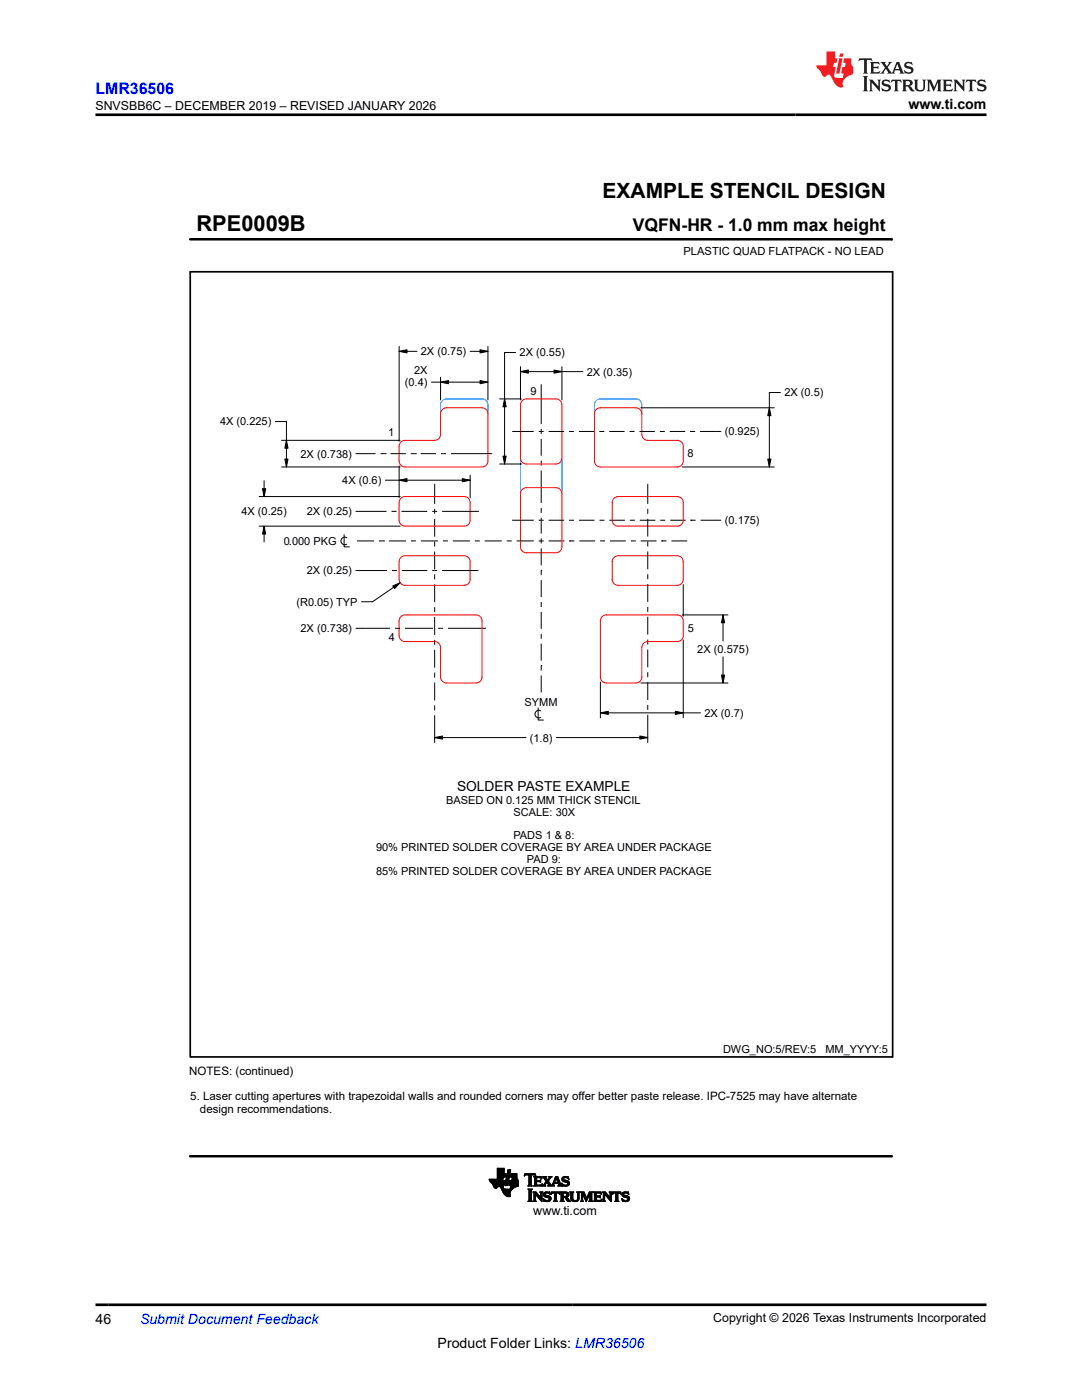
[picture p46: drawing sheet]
<svg xmlns="http://www.w3.org/2000/svg" width="216mm" height="279mm" viewBox="0 0 216 279" stroke-linecap="round" stroke-linejoin="round" font-family="sans-serif">
<defs><g id="words">
<text font-size="4.4" x="39.2" y="46.2">RPE0009B</text>
<text font-size="4.2" x="120.2" y="39.5">EXAMPLE STENCIL DESIGN</text>
<text font-size="3.5" x="126.3" y="46.2">VQFN-HR - 1.0 mm max height</text>
<text font-size="3.2" fill="#00f" x="19" y="18.7">LMR36506</text>
<g font-size="2.8">
<text x="181.3" y="21.8">www.ti.com</text>
<text x="19" y="264.2">46</text>
<text x="87.3" y="269">Product Folder Links: LMR36506</text>
</g>
<text font-size="2.8" fill="#00f" x="27.9" y="264.2">Submit Document Feedback</text>
<text font-size="2.7" x="91.2" y="157.9">SOLDER PASTE EXAMPLE</text>
<g font-size="2.5">
<text x="19.1" y="21.9">SNVSBB6C – DECEMBER 2019 – REVISED JANUARY 2026</text>
<text x="106.4" y="242.5">www.ti.com</text>
<text x="142.3" y="263.9">Copyright © 2026 Texas Instruments Incorporated</text>
</g>
<g font-size="2.3">
<text x="37.8" y="214.6">NOTES: (continued)</text>
<text x="38" y="219.6">5. Laser cutting apertures with trapezoidal walls and rounded corners may offer better paste release. IPC-7525 may have alternate</text>
<text x="39.9" y="222">design recommendations.</text>
</g>
<g font-size="2.2">
<text x="136.4" y="50.9">PLASTIC QUAD FLATPACK - NO LEAD</text>
<text x="84" y="70.9">2X (0.75)</text>
<text x="103.7" y="71.1">2X (0.55)</text>
<text x="80.8" y="77.1">(0.4)</text>
<text x="82.6" y="74.7">2X</text>
<text x="117.1" y="75">2X (0.35)</text>
<text x="105.9" y="78.8">9</text>
<text x="156.5" y="79.1">2X (0.5)</text>
<text x="43.9" y="84.9">4X (0.225)</text>
<text x="77.4" y="87.1">1</text>
<text x="144.6" y="86.9">(0.925)</text>
<text x="60" y="91.3">2X (0.738)</text>
<text x="137.2" y="91.2">8</text>
<text x="68.3" y="96.6">4X (0.6)</text>
<text x="48.2" y="102.8">4X (0.25)</text>
<text x="61.2" y="102.8">2X (0.25)</text>
<text x="144.6" y="104.6">(0.175)</text>
<text x="56.6" y="108.7">0.000 PKG</text>
<text x="61.2" y="114.7">2X (0.25)</text>
<text x="59.1" y="120.9">(R0.05) TYP</text>
<text x="60" y="126.2">2X (0.738)</text>
<text x="77.6" y="127.9">4</text>
<text x="137.2" y="126">5</text>
<text x="139.1" y="130.3">2X (0.575)</text>
<text x="104.7" y="140.9">SYMM</text>
<text x="140.6" y="143.1">2X (0.7)</text>
<text x="105.7" y="148">(1.8)</text>
<text x="89" y="160.4">BASED ON 0.125 MM THICK STENCIL</text>
<text x="102.4" y="162.8">SCALE: 30X</text>
<text x="102.4" y="167.5">PADS 1 &amp; 8:</text>
<text x="75" y="169.8">90% PRINTED SOLDER COVERAGE BY AREA UNDER PACKAGE</text>
<text x="105.1" y="172.2">PAD 9:</text>
<text x="75" y="174.6">85% PRINTED SOLDER COVERAGE BY AREA UNDER PACKAGE</text>
<text x="144.3" y="210.1">DWG_NO:5/REV:5</text>
<text x="164.7" y="210.1">MM_YYYY:5</text>
</g>
</g></defs>
<g fill="none" stroke="#000" stroke-width=".2">
<path d="M37.9 47.8h140.1M178 47.6v.4M79.6 70.1l1.6-.3v.6zM79.6 69.1v19M79.6 70.1h3.6M86.1 76.3h11.3M87.9 76.3l1.6-.3v.6zM87.9 75.3v4.5M93.8 70.1h3.6M95.8 69.8l1.6 .3-1.6 .3zM95.8 76l1.6 .3-1.6 .3zM97.4 69.1v10.7"/>
<path d="M99.7 79.6h4.4M100.7 79.6l.3 1.6h-.6zM102.9 70.3h-2.2v22.3M103.9 74.2l1.5-.4v.7zM103.9 73.2v6.6M103.9 74.2h12.4M108 76.7v7.9M110.6 73.8l1.5 .4-1.5 .3zM112.1 73.2v6.6M155.7 78.3h-2.2v14.9M51.7 99.1h28.1M52.4 97.5h.6l-.3 1.6z"/>
<path d="M52.7 95.9v3.2M55 84.1h2.2v9.1M56.2 93.2h23.6M56.2 87.9h23.6M56.8 91.6h.7l-.3 1.6zM57.2 87.9l.3 1.6h-.7zM71 90.5h3.9M75.9 90.5h1M76.9 95.8h16.9M76.9 90.5h.1M77.9 90.5h3.1M79.6 95.8l1.6-.3v.7z"/>
<path d="M79.6 93v6.3M82 90.5h1M83 90.5h.1M83.9 90.5h3.1M86.7 96.6v4M88 90.5h1M90 90.5h8.2M92.2 95.5l1.6 .3-1.6 .4zM93.8 94.9v4.4M99.7 92.6h4.4M100.4 91h.6l-.3 1.6zM102.2 86.1h4.3"/>
<path d="M107.5 86.1h1M108 85.6v1M108 87.6v3.3M108 91.9v1M108 93.9v6.5M109.5 86.1h3M113.5 86.1h1M115.5 86.1h3.1M119.6 86.1h1M121.6 86.1h3M125.6 86.1h1M127.6 86.1h3.1"/>
<path d="M127.9 81.4h26.6M129.3 96.6v4M131.7 86.1h1M133.6 86.1h3.1M136.1 93.2h18.4M137.7 86.1h.1M137.7 86.1h1M139.7 86.1h4.1M153.2 91.6h.6l-.3 1.6zM153.5 81.4l.3 1.6h-.6zM51.7 105h28.1M52.7 105l.3 1.6h-.6z"/>
<path d="M52.7 105v3.2M68.7 106.7v2.4h1M69.2 107.3a.77 .77 0 0 0-1.2 .7 .77 .77 0 0 0 1.2 .6M71 113.9h6.2M71 102.1h6.1M71.2 108h3.4M75.6 108h1M76.6 108h.1M77.6 108h3.4M78.1 102.1h1M78.2 113.9h1M78.4 116.9l1.4-.6-1.1 1.2z"/>
<path d="M79.8 116.3l-5.5 3.8h-2.2M80.1 102.1h5.1M80.2 113.9h5M82 108h1M84 108h3.4M86.2 113.9h1M86.2 102.1h1M86.7 101.6v.9M86.7 103.5v3.6M86.7 108.1v1M86.7 110.1v3.5M86.7 114.6v1"/>
<path d="M86.7 116.6v3.6M88.2 113.9h7.3M88.2 102.1h7.4M88.4 108h1M90.4 108h3.4M94.7 108h1M96.7 108h3.4M101.1 108h1M102.2 103.8h4.3M103.1 108h3.4M107.5 108h1M107.5 103.8h1"/>
<path d="M108 113.8h.1M108 101.4v1M108 103.4v3.1M108 107.5v1M108 109.4v3.4M108 113.8v1M108 115.8v3.4M109.5 108h3.1M109.5 103.8h3.1M113.6 103.8h1M113.6 108h.1M113.6 108h1"/>
<path d="M115.5 103.8h3.1M115.6 108h3.2M119.6 103.8h1M119.7 108h1M121.6 103.8h3.1M121.7 108h3.2M125.7 103.8h1M125.9 108h1M127.7 103.8h3.1M127.8 108h3.2M129.3 101.6v.9M129.3 103.5v3.6"/>
<path d="M129.3 108.1v1M129.3 110.1v3.5M129.3 114.6v1M129.3 116.6v3.5M131.7 103.8h1M132 108h.1M132 108h1M133.7 103.8h3.1M134 108h3.1M136.3 116.7v6.3M137.8 103.8h.1M137.8 103.8h1"/>
<path d="M139.8 103.8h4M71 125.4h6.8M78.8 125.4h1M80.8 125.4h5.6M86.7 121.2v1M86.7 123.1v3.6M86.7 127.7v1M86.7 129.7v3.5M86.7 134.2v1M86.7 136.2v3.6M87.4 125.4h1M89.4 125.4h7.6"/>
<path d="M108 132.8h.1M108 120.1v1M108 122.1v3.4M108 126.5v1M108 128.5v3.3M108 132.8v1M108 134.8v3.4M119.8 136.1v7.2M127.9 136.3h17.4M129.3 121.1v1M129.3 123.1v3.5M129.3 127.6v1"/>
<path d="M129.3 129.6v3.6M129.3 134.2v.9M129.3 136.1v3.6M136.1 122.7h9.2M136.3 127.7v15.6M144 134.7h.6l-.3 1.6zM144.3 122.7l.3 1.6h-.6zM144.3 122.7v5.2M144.3 131.1v5.2M86.7 147.2l1.6-.3v.6zM86.7 140.8v1M86.7 142.8v5.4"/>
<path d="M86.7 147.2h18.2M107.4 141.3v2.4h1M107.9 141.9a.77 .77 0 0 0-1.2 .6 .77 .77 0 0 0 1.2 .7M111 147.2h18.3M119.8 142.3l1.6-.3v.6zM119.8 142.3h20M127.7 146.9l1.6 .3-1.6 .3zM129.3 140.7v1M129.3 142.7v5.5M134.8 142l1.5 .3-1.5 .3zM97.6 235.4h2.7M97.6 235.5h2.7"/>
<path d="M97.7 235.6h2.6M97.7 235.6h3l-.3 1.2M97.7 235.7h3M97.8 235.8h2.9M97.8 235.8h2.8M97.9 235.9h2.7M98 236h2.6M98.1 236.1h2.5M98.2 236.2h2.4M98.3 236.3h2.3M98.3 236.3h2.2M98.3 236.4h2.2"/>
<path d="M98.4 236.4h2.1M98.4 236.5h2.1M98.4 236.6h2.1M98.5 236.7h2M98.5 236.8h2M98.5 236.8h.9M98.6 236.9h.7M98.6 237h.6M98.7 237.1h.4M98.8 237.1h.3M99.2 235.3h1.1M99.2 235.3h1.2"/>
<path d="M99.2 235.2h1.2M99.2 235.1h1.2M99.2 235h1.2M99.2 234.2h1.8l-.2 .7h-1.6M99.2 234.9h1.6M99.2 234.8h1.6M99.2 234.8h1.7M99.2 234.7h1.7M99.2 234.6h1.7M99.2 234.5h1.7M99.2 234.4h1.7M99.2 234.3h1.7"/>
<path d="M99.2 234.3h1.8M99.2 234.1h1.4M99.2 234h1.4M99.2 233.9h1.4M99.2 233.8h1.4M99.2 233.7h1.4M99.2 233.6h1.4M99.2 233.5h1.4M99.2 233.4h1.4M99.2 233.3h1.4M99.2 233.2h1.4M99.7 236.8h.7"/>
<path d="M99.8 236.9h.6M99.9 236.9h.5M99.9 237h.5M99.9 237.1h.5M100 237.1h.5M100 237.2h.5M100 237.3h.6M100.1 237.3h.9M100.1 237.4h2.1M100.1 237.4h2M100.2 237.5h1.8M100.2 237.6h1.8"/>
<path d="M100.2 237.6h1.7M100.3 237.7h1.6M100.3 237.8h1.6M100.3 237.8h1.5M100.3 235.4l-2.7-.1 1.1 1.8h.3l.4-.3 .4 .1 .8 1.4 .6 .5 .7-.1-.1-.8 .6-.7M100.3 237.9h1.5M100.4 237.9h1.4M100.4 238h1.4M100.4 234.9l-.1 .7M100.4 236.8l.1 .3 .2 .2h1.5M100.4 238.1h1.4M100.5 238.1h1.3"/>
<path d="M100.5 238.2h1.3M100.6 238.3h1.2M100.6 234.2v-1.1h-1.4v2.2M100.7 238.4h1.1M100.7 236.6h.6M100.8 236.5h.5M100.8 236.4h.5M100.8 238.5h1M100.8 236.3h.5M100.8 236.3h.6M100.8 236.2h.6M100.8 236.1h.6"/>
<path d="M100.9 236h.5M100.9 238.6h.9M100.9 235.9h.5M100.9 235.8h.5M100.9 235.8h.6M100.9 235.7h.6M100.9 235.6h.6M101 235.5h.5M101 235.4h.5M101 235.3h.5M101 235.3h.6M101 235.2h.6"/>
<path d="M101 235.1h.6M101 238.7h.9M101.1 235h.5M101.1 234.9h.5M101.1 234.8h.5M101.1 234.8h.6M101.1 234.7h.6M101.1 234.6h.6M101.2 234.5h.5M101.2 234.4h.5M101.2 238.8h.6M101.2 234.3h.5"/>
<path d="M101.2 234.2h.6l-.5 2.4h-.6zM101.3 233.9h.5M101.3 233.8h.5M101.3 233.7h.6M101.3 233.6h.6M101.3 233.5h.6M101.4 233.5h.5l-.1 .5h-.6zM101.5 238.8h.1M101.6 236.5h1.9M101.6 236.4h1.9M101.6 236.4v.2h.3l-.1 .7M101.6 236.4h1.8"/>
<path d="M101.6 236.6h1.8M101.6 236.3h1.9M101.6 236.3v.1M101.6 236.3h1.8M101.6 236.2h1.8M101.6 236.1h1.9M101.6 236h1.9M101.7 235.9h1.7M101.7 235.9h1.8M101.7 235.8h1.8M101.7 235.7h1.7M101.8 237.3h.5"/>
<path d="M101.8 237.2h.6M101.8 237.1h.7M101.8 237.1h.8M101.8 237h.9M101.9 236.9h.9M101.9 234.9h1.2M101.9 236.9h1M101.9 234.8h1.2M101.9 236.8h1.2M101.9 236.8h1.4M101.9 234.7h1.2M101.9 236.7h1.5"/>
<path d="M101.9 234.6h1.2M101.9 236.6h1.5M101.9 234.5h1.2M102 234.4h1.1M102 234.3h1.1M102.1 235.6h1.3M102.1 235.5h1.3M102.2 235.4h1.1M102.2 235.3h1M102.2 235.2h1M102.2 235.1h1M102.2 235.1h.9"/>
<path d="M102.2 235h.9M102.3 234.9l-.2 .7M103.1 234.9h-1.2l.1-.7h1.1l.1 .9 .3 .5v1.1M103.4 236.7l-1 .5M103.4 235.6h-1.7l-.1 .7M104.6 234.6h.1M104.6 234.5h.2M104.7 234.5h2.2M104.7 234.4h2.1M104.7 234.3h2.1M105.4 236.7h.8M105.4 234.5l.1 .1"/>
<path d="M105.4 234.5l-.8 .2 .2-.5h2l.1 .5-.5-.2-.4 .1M105.4 237.4h.8M105.5 239.7h.6M105.5 236.6h.5M105.5 234.5h.5M105.5 237.5h.5M105.5 236.5h.5M105.5 236.4l-.1 .3M105.5 236.4h.5M105.5 236.3h.5M105.5 236.2h.5M105.5 236.1h.5"/>
<path d="M105.5 236h.5M105.5 235.9h.5M105.5 235.8h.5M105.5 235.7h.5M105.5 235.6h.5M105.5 235.5h.5M105.5 235.4h.5M105.5 235.3h.5M105.5 235.2h.5M105.5 235.1h.5M105.5 235h.5M105.5 234.9h.5"/>
<path d="M105.5 234.8h.5M105.5 234.7h.5M105.5 234.6h.5M105.5 234.6v1.8M105.6 239.6h.4M105.6 237.5h.4M105.6 239.5l-.2 .2h.8M105.6 239.4h.4M105.6 239.3h.4M105.6 239.2h.4M105.6 239.1h.4M105.6 239h.4"/>
<path d="M105.6 238.9h.4M105.6 238.8h.4M105.6 238.7h.4M105.6 238.6h.4M105.6 238.5h.4M105.6 238.4h.4M105.6 238.3h.4M105.6 238.2h.4M105.6 238.1h.4M105.6 238h.4M105.6 237.9h.4M105.6 237.8h.4"/>
<path d="M105.6 237.7h.4M105.6 237.6h.4M106 234.6v1.8M106 236.4l.2 .3M106 239.5h-.4v-1.9l-.2-.3h.8l-.2 .3v1.9l.2 .3-.8-.1M106.4 237.9h.5M106.5 238h.5M106.5 236.7h1.6M106.5 239.7h.4M106.5 238.1h.6M106.5 239.6h.3M106.6 234.9h1.4"/>
<path d="M106.6 239.5h.2l.2 .3-.6-.1M106.6 239.4h.2M106.6 239.3h.2M106.6 239.2h.2M106.6 239.1h.2M106.6 239h.2M106.6 238.9h.2M106.6 238.8h.2M106.6 238.7h.2M106.6 238.6h.2M106.6 238.5h.2M106.6 238.4h.2"/>
<path d="M106.6 238.3h.7M106.6 238.2h.7M106.6 238.2h.6M106.6 236.6h1.5M106.7 235h1.3M106.7 236.5h.4M106.7 235.1h.4M106.7 236.4l-.2 .3M106.7 235.6h.9l.3-.2v.6l-.3-.2-.9 .1M106.7 236.4h.4M106.7 236.3h.4M106.7 236.2h.4"/>
<path d="M106.7 236.1h.4M106.7 236h.4M106.7 235.8h1.2M106.7 235.7h1.2M106.7 235.5h.4M106.7 235.4h.4M106.7 235.3h.4M106.7 235.2h.4M106.7 234.5h.2M106.8 239.5v-1.1l1.4 1.4v-1.7l.1-.2h-.6l.2 .2v.9l-1-1.1h-.5l.2 .2v1.4l-.2 .2h.6M106.8 234.6h.1M106.9 238.4h.5"/>
<path d="M106.9 238.5h.6M107 238.6h.6M107.1 236.4v.1h.6l.5-.2-.2 .4h-1.5M107.1 235.2l.1-.2h.5l.4 .3M107.1 235.2v.4M107.1 235.8v.6M107.1 238.7h.5M107.2 238.8h.5M107.3 238.9h.5M107.3 238.9h.9M107.4 239h.8M107.5 239.1h.7"/>
<path d="M107.6 239.2h.6M107.6 239.3h.6M107.7 235.6h.2M107.7 239.4h.5M107.7 237.9h.6M107.7 235.9h.2M107.8 236.5h.3M107.8 239.5h.4M107.8 235.5h.1M107.8 236h.1M107.8 235.1h.3M107.8 238h.4"/>
<path d="M107.9 239.6h.3M107.9 238.1h.3M107.9 238.2h.3M107.9 238.9h.3M107.9 238.8h.3M107.9 238.7h.3M107.9 238.6h.3M107.9 238.5h.3M107.9 238.4h.3M107.9 238.3h.3M108 239.7h.2M108 235.2h.1"/>
<path d="M108 236.4h.2M108.1 235.2h.1M108.1 235.3l-.1-.5h-1.5l.2 .3v1.3M108.1 236.3h.1M108.2 236.7h.7M108.3 234.9h.7M108.4 236.6h.3M108.4 235h.6M108.4 239.3h.2M108.4 239.4h.3M108.4 238.4h.4M108.4 238.3h.4"/>
<path d="M108.4 238.5h.5M108.5 239.5h.3M108.5 238.2h.3M108.5 236.5h.3M108.5 238.6h.8M108.5 235.1h.5M108.5 239.6h.6M108.5 238.2h.4M108.5 239.7h1.3M108.5 238.7h1.1M108.5 236.4h.3M108.5 239.7h.1"/>
<path d="M108.5 235.2h.5M108.6 238.1h1.2M108.6 236.3h.3M108.6 238.8h1.2M108.6 235.2h.5M108.7 238h1M108.7 236.2h.2M108.7 235.3h.5M108.7 236.1h.3M108.7 238.9h1.2M108.7 235.4h.5M108.8 236h.2"/>
<path d="M108.8 235.5h.7M108.8 239.7h.8M108.8 237.9h.6M108.8 236h.8M108.8 235.6h.7M108.9 236.7l-.2-.2 .4-.6 .4 .6-.2 .2M108.9 235.9h.6M108.9 235.7h.5M109 235.8h.5M109 235.8l-.6 .7-.2 .2M109 238.9h.9M109.2 236h.5"/>
<path d="M109.2 236.1h.5M109.3 239.6h.5M109.3 236.2h.5M109.3 236.7h1.3M109.3 235.4h.3M109.4 236.3h.4M109.4 239h.5M109.4 235.3h.3M109.4 235.7l.8-.9h-.7l.1 .2-.3 .5-.3-.5 .1-.2h-.9l.8 1M109.4 235.7l.7 .9 .8-1.8h.4l.6 1.6 .2 .3M109.4 236.4h.5M109.5 235.2h.2"/>
<path d="M109.5 238.2h.3M109.5 236.5h.5M109.5 236.6h.5M109.5 239.5h.4M109.5 235.2h.3M109.5 239.1h.5M109.6 234.9h.5M109.6 239.4h.3M109.6 235.1h.3M109.6 239.2h.4M109.6 239.3h.4M109.6 237.9h.1"/>
<path d="M109.6 235h.3M109.6 238.2h.2M109.7 238.3h.1M109.8 238.4l-.6-.3-.4 .2 .1 .2 .9 .3 .2 .4M109.8 238.4l-.1-.5-1 .1-.2 .3v.4l1 .4 .1 .3-.5 .2-.7-.4 .1 .6h.6l.6-.1 .3-.5M109.9 238.4l.3-.3h.4v1.4l-.2 .2h.8M109.9 238.4l.2-.5h1.5l.1 .5M109.9 238.3h.1M110 238.2h.1M110 238.2h.2M110 238.1h1.7M110 238h1.6"/>
<path d="M110.1 237.9h1.5M110.1 236.6h.4M110.2 236.5h.3M110.2 236.4h.3M110.3 236.3h.2M110.3 236.2h1.5M110.4 236.1h1.4M110.4 236h1.4M110.4 236h1.3M110.5 235.9h.2M110.5 235.8h.2M110.5 236.4l.1 .3"/>
<path d="M110.5 235.7h.3M110.6 235.6h.2M110.6 239.7h.5M110.6 236.2l-.1 .2M110.6 235.5h.2M110.6 239.6h.4M110.6 238.2h.4M110.6 239.5h.4M110.6 239.4h.4M110.6 239.3h.4M110.6 239.2h.4M110.6 239.1h.4"/>
<path d="M110.6 239h.4M110.6 238.9h.4M110.6 238.8h.4M110.6 238.7h.4M110.6 238.6h.4M110.6 238.5h.4M110.6 238.4h.4M110.6 238.3h.4M110.6 235.4h.3M110.7 235.3h.2M110.7 236l.3-.9 .3 .9M110.7 235.2h.2"/>
<path d="M110.7 235.2h.7M110.8 235.1h.6M110.8 235h.6M110.8 234.9h.5M111 235.2h.5M111.1 235.3h.4M111.1 235.4h.4M111.1 235.5h.5M111.2 235.6h.4M111.2 235.7h.4M111.2 235.8h.5M111.2 235.9h.5"/>
<path d="M111.3 236.7h.8M111.4 236.2v.2M111.4 236.3h.5M111.4 236.4h.5M111.4 236.4l-.1 .3M111.5 238.2h.2M111.5 236.6h.5M111.5 236.5h.4M111.6 238.2h.1M111.7 238.3h.1M111.7 238.4l-.3-.3h-.4v1.4l.2 .3-.8-.1M111.8 239.7l.8 .1-.2-.3v-.5h.2l.7 .7 .6 .1"/>
<path d="M111.8 237.9h1.2M111.9 238h1.4M111.9 239.7h.5M112 238.1h1.4M112 239.6h.4M112 239.5h.4M112 239.4h.4M112 239.3h.4M112 239.2h.4M112 239.1h.4M112 239h.4M112 238.9h1.1"/>
<path d="M112 238.9h1.2M112 238.8h1.4M112 238.7h.4M112 238.6h.4M112 238.5h.4M112 238.4h.4M112 238.3h.4M112 238.2h.4M112.1 236.2h.1M112.1 236.1h.1M112.1 236.3h.2M112.1 235.3h.4"/>
<path d="M112.1 235.4h.4M112.1 235.2h.4M112.1 236.4h.3M112.1 235.5h.7M112.2 236.5h.4M112.2 235.6h1M112.2 236.6h1.3M112.2 235.1h.4M112.2 236.7h.1M112.2 235.7h1.2M112.2 235h1.2M112.4 235.8h1.1"/>
<path d="M112.4 234.9h1M112.4 238.3l.1-.2 .5 .1v.4l-.3 .2M112.4 238.3v.5h.3M112.4 236.7h.9M112.6 235.9h1M112.6 234.8h.4M112.7 236.7h.3M112.8 239h.5M112.9 239.1h.4M112.9 239.2h.5M113 239.3h.4M113 236h.6"/>
<path d="M113 238.2h.5M113 238.7h.4M113 239.4h.5M113 238.9l.9 .9M113 238.9l.5-.3-.1-.6-.5-.1h-1.1l.2 .2v1.4l-.2 .2h.8M113 238.9h.1M113 239.5h.6M113 238.6h.5M113.1 236.5h.4M113.1 238.5h.4M113.1 238.3h.4M113.1 235.1h.3"/>
<path d="M113.1 238.4h.4M113.1 239.6h.5M113.2 239.7h.5M113.2 236h.4M113.2 236.4h.4M113.3 236.1h.3M113.3 236.3h.3M113.3 235.2h.2M113.3 236.2h.3M113.3 239.7h.6M113.4 235.2h.1M113.5 235.3h.1"/>
<path d="M113.5 235.3l-.1-.5h-.8l-.4 .2-.1 .3 .1 .3 .9 .4 .2 .3-.2 .2h-.3l-.7-.4 .1 .6h.9l.4-.2 .1-.6-.6-.3M113.5 235.3l-.5-.2h-.5v.3l.6 .2M113.7 237.9h.8M113.8 238h.6M113.9 238.1h.4M113.9 239.1h.4M113.9 239h.4M113.9 238.9h.4M113.9 238.8h.4M113.9 238.7h.4M113.9 238.6h.4M113.9 238.5h.4"/>
<path d="M113.9 238.4h.4M113.9 238.3h.4M113.9 238.2h.4M113.9 239.2h.4M113.9 239.3h.4M113.9 239.4h.4M114 239.5h.4M114 239.6h.6M114.1 239.7h1.2M114.3 239.1v-1l.2-.2h-.8l.2 .2v1.1M114.3 239.1l.1 .4 .4 .1 .4-.1 .1-.4M114.3 239.7h.9"/>
<path d="M115 239.6h.4M115.1 237.9h.6M115.2 239.5h.3M115.2 238h.4M115.2 239.4h.3M115.3 239.3h.2M115.3 238.1h.3M115.3 239.2h.2M115.3 239.1v-1l-.2-.2h.6l-.2 .2v1M115.3 239.1h.2M115.3 239h.2M115.3 238.9h.2"/>
<path d="M115.3 238.8h.2M115.3 238.7h.2M115.3 238.6h.2M115.3 238.5h.2M115.3 238.4h.2M115.3 238.3h.2M115.3 238.2h.2M115.5 239.1l-.1 .5-.6 .2-.7-.1-.2-.5M115.8 239.7h.6M115.8 237.9h.7M115.9 238h.7M116 239.7h.3"/>
<path d="M116 238.1h.6M116 239.6h.3M116 239.5h.3M116 239.4h.3M116 239.3h.3M116 239.2h.3M116 239.1h.3M116 239h.3M116 238.9h.3M116 238.8h.3M116 238.7h.3M116 238.6h.3"/>
<path d="M116 238.5h.3M116 238.4h.3M116 238.3h.7M116 238.2h.7M116 238.2h.6M116.3 238.4h.5M116.4 238.5h.4M116.4 238.6h.4M116.4 238.7h.5M116.5 238.8h.4M116.5 238.9h.5M116.6 238.9h.4"/>
<path d="M116.6 239h.4M116.6 239.1h.7M116.7 239.2h.6M116.7 239.3h.5M116.8 239.4h.4M116.8 239.5h.3M116.8 239.6h.3M116.9 239.7h.2M116.9 239.7h.1M117.1 239h.2M117.1 238.9h.3M117.2 238.9h.2"/>
<path d="M117.2 238.8h.2M117.3 238.7h.2M117.3 238.6h.2M117.3 238.5h.3M117.4 238.4h.2M117.4 238.3h.7M117.4 238.2h.7M117.5 238.2h.6M117.5 239.7l.8 .1-.2-.3v-1.4l.2-.2h-.7l-.5 1.2-.6-1.2h-.7l.2 .2v1.4l-.2 .3h.6l-.1-.3v-1.2l.6 1.5 .8-1.5v1.2l-.2 .2h.8M117.5 238.1h.6M117.6 238h.6M117.6 237.9h.7"/>
<path d="M117.6 239.7h.5M117.7 239.6h.4M117.7 239.5h.4M117.7 239.4h.4M117.7 239.3h.4M117.7 239.2h.4M117.7 239.1h.4M117.7 239h.4M117.7 238.9h.4M117.7 238.8h.4M117.7 238.7h.4M117.7 238.6h.4"/>
<path d="M117.7 238.5h.4M117.7 238.4h.4M118.4 237.9h1.5M118.5 238h1.4M118.6 239.7h1.4M118.6 238.1h1.4M118.6 239.6h1.5M118.6 239.5h.4M118.6 238.2h.4M118.6 239.4h.4M118.6 239.3h.4M118.6 239.2h.4"/>
<path d="M118.6 239.1h.4M118.6 239h.4M118.6 238.9h.4M118.6 238.9h1.2M118.6 238.8h1.2M118.6 238.7h1.2M118.6 238.6h.4M118.6 238.5h.4M118.6 238.4h.4M118.6 238.3h.4M119.5 238.7l.3-.2v.5l-.8-.1v.6l.2 .1M119.7 238.9h.1"/>
<path d="M119.7 238.6h.1M119.8 238.2h.2M119.9 239.5h.2M119.9 238.2h.1M120 238.3h.1M120 238.3l-.1-.4h-1.5l.2 .2v1.4l-.2 .2h1.6M120 238.3l-.3-.2h-.6l-.1 .6M120 239.4h.1M120.1 239.3l-.5 .3M120.1 239.3l-.1 .5-1.6-.1M120.1 239.3h.1M120.2 237.9h.6"/>
<path d="M120.3 238h.6M120.3 239.7h.4M120.4 238.1h.5M120.4 239.6h.3M120.4 238.2h.6M120.4 239.5h.2l.2 .3-.6-.1M120.4 239.4h.2M120.4 239.3h.2M120.4 239.2h.2M120.4 239.1h.2M120.4 239h.2M120.4 238.9h.2"/>
<path d="M120.4 238.8h.2M120.4 238.7h.2M120.4 238.6h.2M120.4 238.5h.2M120.4 238.4h.2M120.4 238.3h.8M120.4 238.2h.7M120.6 238.4v1.1M120.7 238.4l1.3 1.4v-1.7l.2-.2h-.6l.1 .2v.9l-.9-1.1h-.6l.2 .2v1.4l-.2 .2h.6M120.7 238.4h.5M120.8 238.5h.5M120.9 238.6h.5"/>
<path d="M120.9 238.7h.6M121 238.8h.6M121.1 238.9h.5M121.2 238.9h.8M121.2 239h.8M121.3 239.1h.7M121.4 239.2h.6M121.5 239.3h.5M121.6 239.4h.4M121.6 237.9h.6M121.6 239.5h.4M121.7 238h.4"/>
<path d="M121.7 239.6h.3M121.7 238.1h.3M121.7 238.9h.3M121.7 238.8h.3M121.7 238.7h.3M121.7 238.6h.3M121.7 238.5h.3M121.7 238.4h.3M121.7 238.3h.3M121.7 238.2h.3M121.8 239.7h.2M121.9 239.7h.1"/>
<path d="M122.2 238.4l.1-.5h1.6l.1 .5M122.2 238.3h.1M122.2 238.2h.2M122.2 238.2h.3M122.3 238.1h1.6M122.3 238h1.6M122.3 237.9h1.6M122.8 239.7h.5M122.9 239.6h.4M122.9 238.2h.4M122.9 238.2v1.3l-.2 .2h.8M122.9 239.5h.4"/>
<path d="M122.9 239.4h.4M122.9 239.3h.4M122.9 239.2h.4M122.9 239.1h.4M122.9 239h.4M122.9 238.9h.4M122.9 238.8h.4M122.9 238.7h.4M122.9 238.6h.4M122.9 238.5h.4M122.9 238.4h.4M122.9 238.3h.4"/>
<path d="M123.3 238.2l-.7-.1-.4 .3M123.7 238.2h.2M123.8 238.2h.2M123.9 238.3h.1M124 238.4l-.3-.3h-.4v1.4l.2 .3-.8-.1M124.1 239.3h.1M124.1 239.4h.2M124.1 238.4h.4M124.1 238.3h.4M124.1 238.5h.5M124.1 239.5h.4M124.1 238.2h.4"/>
<path d="M124.1 238.6h.8M124.2 239.6h.6M124.2 238.2h.3M124.2 239.7h1.2M124.2 238.7h1.1M124.2 239.7h.1M124.2 238.1h1.2M124.3 238.8h1.1M124.3 238h1.1M124.4 238.9h1.1M124.5 239.7h.8M124.5 237.9h.6"/>
<path d="M124.7 238.9h.9M125 239.6h.5M125 239h.6M125.1 238.2h.3M125.2 239.5h.4M125.2 239.1h.4M125.2 239.4h.4M125.3 239.2h.3M125.3 239.3h.3M125.3 237.9h.1M125.3 238.2h.2M125.4 238.3h.1"/>
<path d="M125.5 238.4l-.6-.3-.4 .2 .1 .2 .8 .3 .2 .4M125.5 238.4l-.1-.5-1 .1-.3 .3 .1 .4 1 .4v.3l-.5 .2-.6-.4 .1 .6h.6l.6-.1 .2-.5"/>
</g>
<g fill="#000">
<path d="M79.6 70.1l1.6-.3v.6zM87.9 76.3l1.6-.3v.6zM95.8 69.8l1.6 .3-1.6 .3zM95.8 76l1.6 .3-1.6 .3zM100.7 79.6l.3 1.6h-.6zM103.9 74.2l1.5-.4v.7zM110.6 73.8l1.5 .4-1.5 .3zM52.4 97.5h.6l-.3 1.6zM57.2 87.9l.3 1.6h-.7zM56.8 91.6h.7l-.3 1.6zM79.6 95.8l1.6-.3v.7zM92.2 95.5l1.6 .3-1.6 .4z"/>
<path d="M100.4 91h.6l-.3 1.6zM153.2 91.6h.6l-.3 1.6zM153.5 81.4l.3 1.6h-.6zM52.7 105l.3 1.6h-.6zM78.4 116.9l1.4-.6-1.1 1.2zM144.3 122.7l.3 1.6h-.6zM144 134.7h.6l-.3 1.6zM86.7 147.2l1.6-.3v.6zM119.8 142.3l1.6-.3v.6zM127.7 146.9l1.6 .3-1.6 .3zM134.8 142l1.5 .3-1.5 .3z"/>
</g>
<path d="M38 54.2h140.1v156.7h-140.1z" fill="none" stroke="#000" stroke-width=".34"/>
<path d="M37.9 47.8h140.1M37.9 230.8h140.1" fill="none" stroke="#000" stroke-width=".5"/>
<path d="M79.9 99.6l.6-.4 .3-.1h11.8a1.18 1.18 0 0 1 1.2 1.2v3.5a1.18 1.18 0 0 1-1.2 1.2h-11.8a1.18 1.18 0 0 1-1.2-1.2v-3.5zM97.4 92a1.18 1.18 0 0 1-1.2 1.2h-15.4a1.18 1.18 0 0 1-1.2-1.2v-2.9a1.18 1.18 0 0 1 1.2-1.2h5.9a1.18 1.18 0 0 0 1.2-1.2v-4.1a1.18 1.18 0 0 1 1.2-1.2h7.1a1.18 1.18 0 0 1 1.2 1.2v9.4M104.1 80.1l.6-.4 .3-.1h5.9a1.18 1.18 0 0 1 1.2 1.2v10.6a1.18 1.18 0 0 1-1.2 1.2h-5.9a1.18 1.18 0 0 1-1.1-1.2v-10.6zM122.4 99.6l.6-.4 .3-.1h11.9a1.18 1.18 0 0 1 1.1 1.2v3.5a1.18 1.18 0 0 1-1.1 1.2h-11.9a1.18 1.18 0 0 1-1.1-1.2v-3.5zM136.3 92a1.18 1.18 0 0 1-1.1 1.2h-15.4a1.18 1.18 0 0 1-1.2-1.2v-9.4a1.18 1.18 0 0 1 1.2-1.2h7.1a1.18 1.18 0 0 1 1.2 1.2v4.1a1.18 1.18 0 0 0 1.2 1.2h5.9a1.18 1.18 0 0 1 1.1 1.2v2.9M79.9 111.4l.6-.4 .3-.1h11.8a1.18 1.18 0 0 1 1.2 1.2v3.5a1.18 1.18 0 0 1-1.2 1.2h-11.8a1.18 1.18 0 0 1-1.2-1.2v-3.5zM105 110.3h5.9a1.18 1.18 0 0 0 1.2-1.2v-10.6a1.18 1.18 0 0 0-1.2-1.2h-5.9a1.18 1.18 0 0 0-1.1 1.2v10.6a1.18 1.18 0 0 0 1.1 1.2M122.4 111.4l.6-.4 .3-.1h11.9a1.18 1.18 0 0 1 1.1 1.2v3.5a1.18 1.18 0 0 1-1.1 1.2h-11.9a1.18 1.18 0 0 1-1.1-1.2v-3.5zM79.9 123.2l.6-.4 .3-.1h14.2a1.18 1.18 0 0 1 1.2 1.2v11.2a1.18 1.18 0 0 1-1.2 1.2h-5.9a1.18 1.18 0 0 1-1.2-1.2v-5.9a1.18 1.18 0 0 0-1.2-1.2h-5.9a1.18 1.18 0 0 1-1.2-1.1v-3zM120 123.2l.6-.4 .4-.1h14.2a1.18 1.18 0 0 1 1.1 1.2v3a1.18 1.18 0 0 1-1.1 1.1h-5.9a1.18 1.18 0 0 0-1.2 1.2v5.9a1.18 1.18 0 0 1-1.2 1.2h-5.9a1.18 1.18 0 0 1-1.2-1.2v-11.2z" fill="none" stroke="#f00" stroke-width=".2"/>
<path d="M87.9 82.6v-1.8a1.18 1.18 0 0 1 1.2-1.2h7.1a1.18 1.18 0 0 1 1.2 1.2v1.8M103.9 91.4v7.1M112.1 91.4v7.1M118.6 82.6v-1.8a1.18 1.18 0 0 1 1.2-1.2h7.1a1.18 1.18 0 0 1 1.2 1.2v1.8" fill="none" stroke="#0080ff" stroke-width=".2"/>
<path d="M171.5 11.6l-.2 .6 .5-.2h.6v.1v2.2l-.2 .4h1l-.2-.4v-2.2v-.1h.5l.6 .2-.2-.6zM173.6 12.4l.2 .3v1.6l-.2 .4h1.9l.1-.6a1.08 1.08 0 0 1-1.3 .2v-.7h.6l.4 .2v-.7l-.4 .2h-.6v-.5l.2-.2a1 1 0 0 1 1 .3l-.1-.5zM175.7 12.4l.9 1.1-1 1.2h.9l-.2-.2 .5-.8 .4 .8-.2 .2h1.6l-.2-.2 .2-.5h.9l.1 .5-.1 .2h.9l-.2-.4-.8-1.9h-.5l-.9 2.1-.9-1.1 .9-1h-.8l.2 .2-.4 .6-.4-.6 .2-.2zM179 12.8l.4 1h-.7zM180.7 12.5a.65 .65 0 0 0-.2 .7 .65 .65 0 0 0 .6 .5l.6 .1 .1 .3a.79 .79 0 0 1-.7 .4 .79 .79 0 0 1-.7-.5l.1 .7 .2-.1a.93 .93 0 0 0 1.1 0 .93 .93 0 0 0 .4-.9 1.46 1.46 0 0 0-1.2-.6l-.1-.3a1.09 1.09 0 0 1 1.2 .2l-.2-.6-.1 .1-.5-.2zM172.2 15.2l.2 .4v2.2l-.2 .4h1l-.2-.4v-2.2l.2-.4zM173.4 15.9l.2 .4v1.5l-.2 .4h.8l-.3-.4 .1-1.3 1.6 1.8v-2l.2-.4h-.7l.1 .2 .1 1.1-1.2-1.3zM176.2 16a.65 .65 0 0 0-.2 .8 .65 .65 0 0 0 .6 .4l.6 .2 .1 .2a.79 .79 0 0 1-.7 .4 .79 .79 0 0 1-.7-.5l.1 .7 .2-.1a.93 .93 0 0 0 1.1 .1 .93 .93 0 0 0 .4-1 1.46 1.46 0 0 0-1.2-.5l-.1-.4a1.09 1.09 0 0 1 1.2 .2l-.1-.6-.2 .1-.5-.1zM177.9 15.9l-.1 .6a.63 .63 0 0 1 .8-.3v1.6l-.3 .4h1l-.2-.4v-1.6a.66 .66 0 0 1 .8 .3l-.1-.6zM180 15.9l.2 .4v1.5l-.2 .4h1l-.2-.2-.1-.7h.5l.1 .2a.79 .79 0 0 0 1.2 .6l-1-.9a.61 .61 0 0 0 .6-.6 .61 .61 0 0 0-.5-.7zM180.8 16.2h.1a.47 .47 0 0 1 .5 .1 .47 .47 0 0 1 .1 .5l-.1 .1-.7 .1zM182.3 15.9l.2 .2a2.27 2.27 0 0 0 .4 2 1.04 1.04 0 0 0 1.7-.7v-1.3l.2-.2h-.8l.2 .4v1.1a.6 .6 0 0 1-.6 .6 .6 .6 0 0 1-.6-.6v-1.1l.3-.4zM184.9 15.9l.2 .4v1.5l-.2 .4h.8l-.3-.4v-1.4l.9 1.9 .9-1.9v1.4l-.3 .4h1l-.2-.4v-1.5l.2-.4h-.8l-.7 1.5-.6-1.5zM188.1 15.9l.2 .4v1.5l-.2 .4h1.9l.1-.6a1.09 1.09 0 0 1-1.3 .2v-.7h.6l.4 .2v-.6l-.4 .2h-.6v-.6l.2-.1a1.01 1.01 0 0 1 1 .3l-.1-.6zM190.2 15.9l.3 .4v1.5l-.3 .4h.8l-.2-.4v-1.3l1.6 1.8v-2l.2-.4h-.7l.2 .2v1.1l-1.2-1.3zM192.8 15.9l-.1 .6a.63 .63 0 0 1 .8-.3v1.6l-.3 .4h1l-.2-.4v-1.6a.66 .66 0 0 1 .8 .3l-.1-.6zM195.2 16a.65 .65 0 0 0-.2 .8 .65 .65 0 0 0 .6 .4l.6 .2 .2 .2a.79 .79 0 0 1-.7 .4 .79 .79 0 0 1-.7-.5l.1 .7 .2-.1a.93 .93 0 0 0 1 .1 .93 .93 0 0 0 .5-1 1.46 1.46 0 0 0-1.3-.5v-.4a1.09 1.09 0 0 1 1.2 .2l-.2-.6-.2 .1-.5-.1z" fill="#231f20"/>
<path d="M164.9 10.3v2.7h-2l.1 .4 .8 1a.95 .95 0 0 0 1 .9 .59 .59 0 0 1 .5-.4 .59 .59 0 0 1 .5 .3l.4 .8a1.59 1.59 0 0 0 2.1 1.4 1.61 1.61 0 0 1 1-2.3l1-.3-.1-1.5a1.59 1.59 0 0 1-.3-1.7h-1.5l-.2 .9h.6l-.2 .9h-.5l-.2 .9v.3l.4 .1-.1 .9h-.7a.73 .73 0 0 1-1-.7l.3-1.5h-.5l.1-.9h.5l.2-.9h-.5v-1.3zM167.4 11.6l-.6 3.1h.7l.6-3.1zM167.6 10.7l-.1 .6h.7l.1-.6z" fill="#ed1c24"/>
<path d="M19 22.9h177.8M19 260.4h177.8" fill="none" stroke="#000" stroke-width=".53"/>
<use href="#words"/>
</svg>
